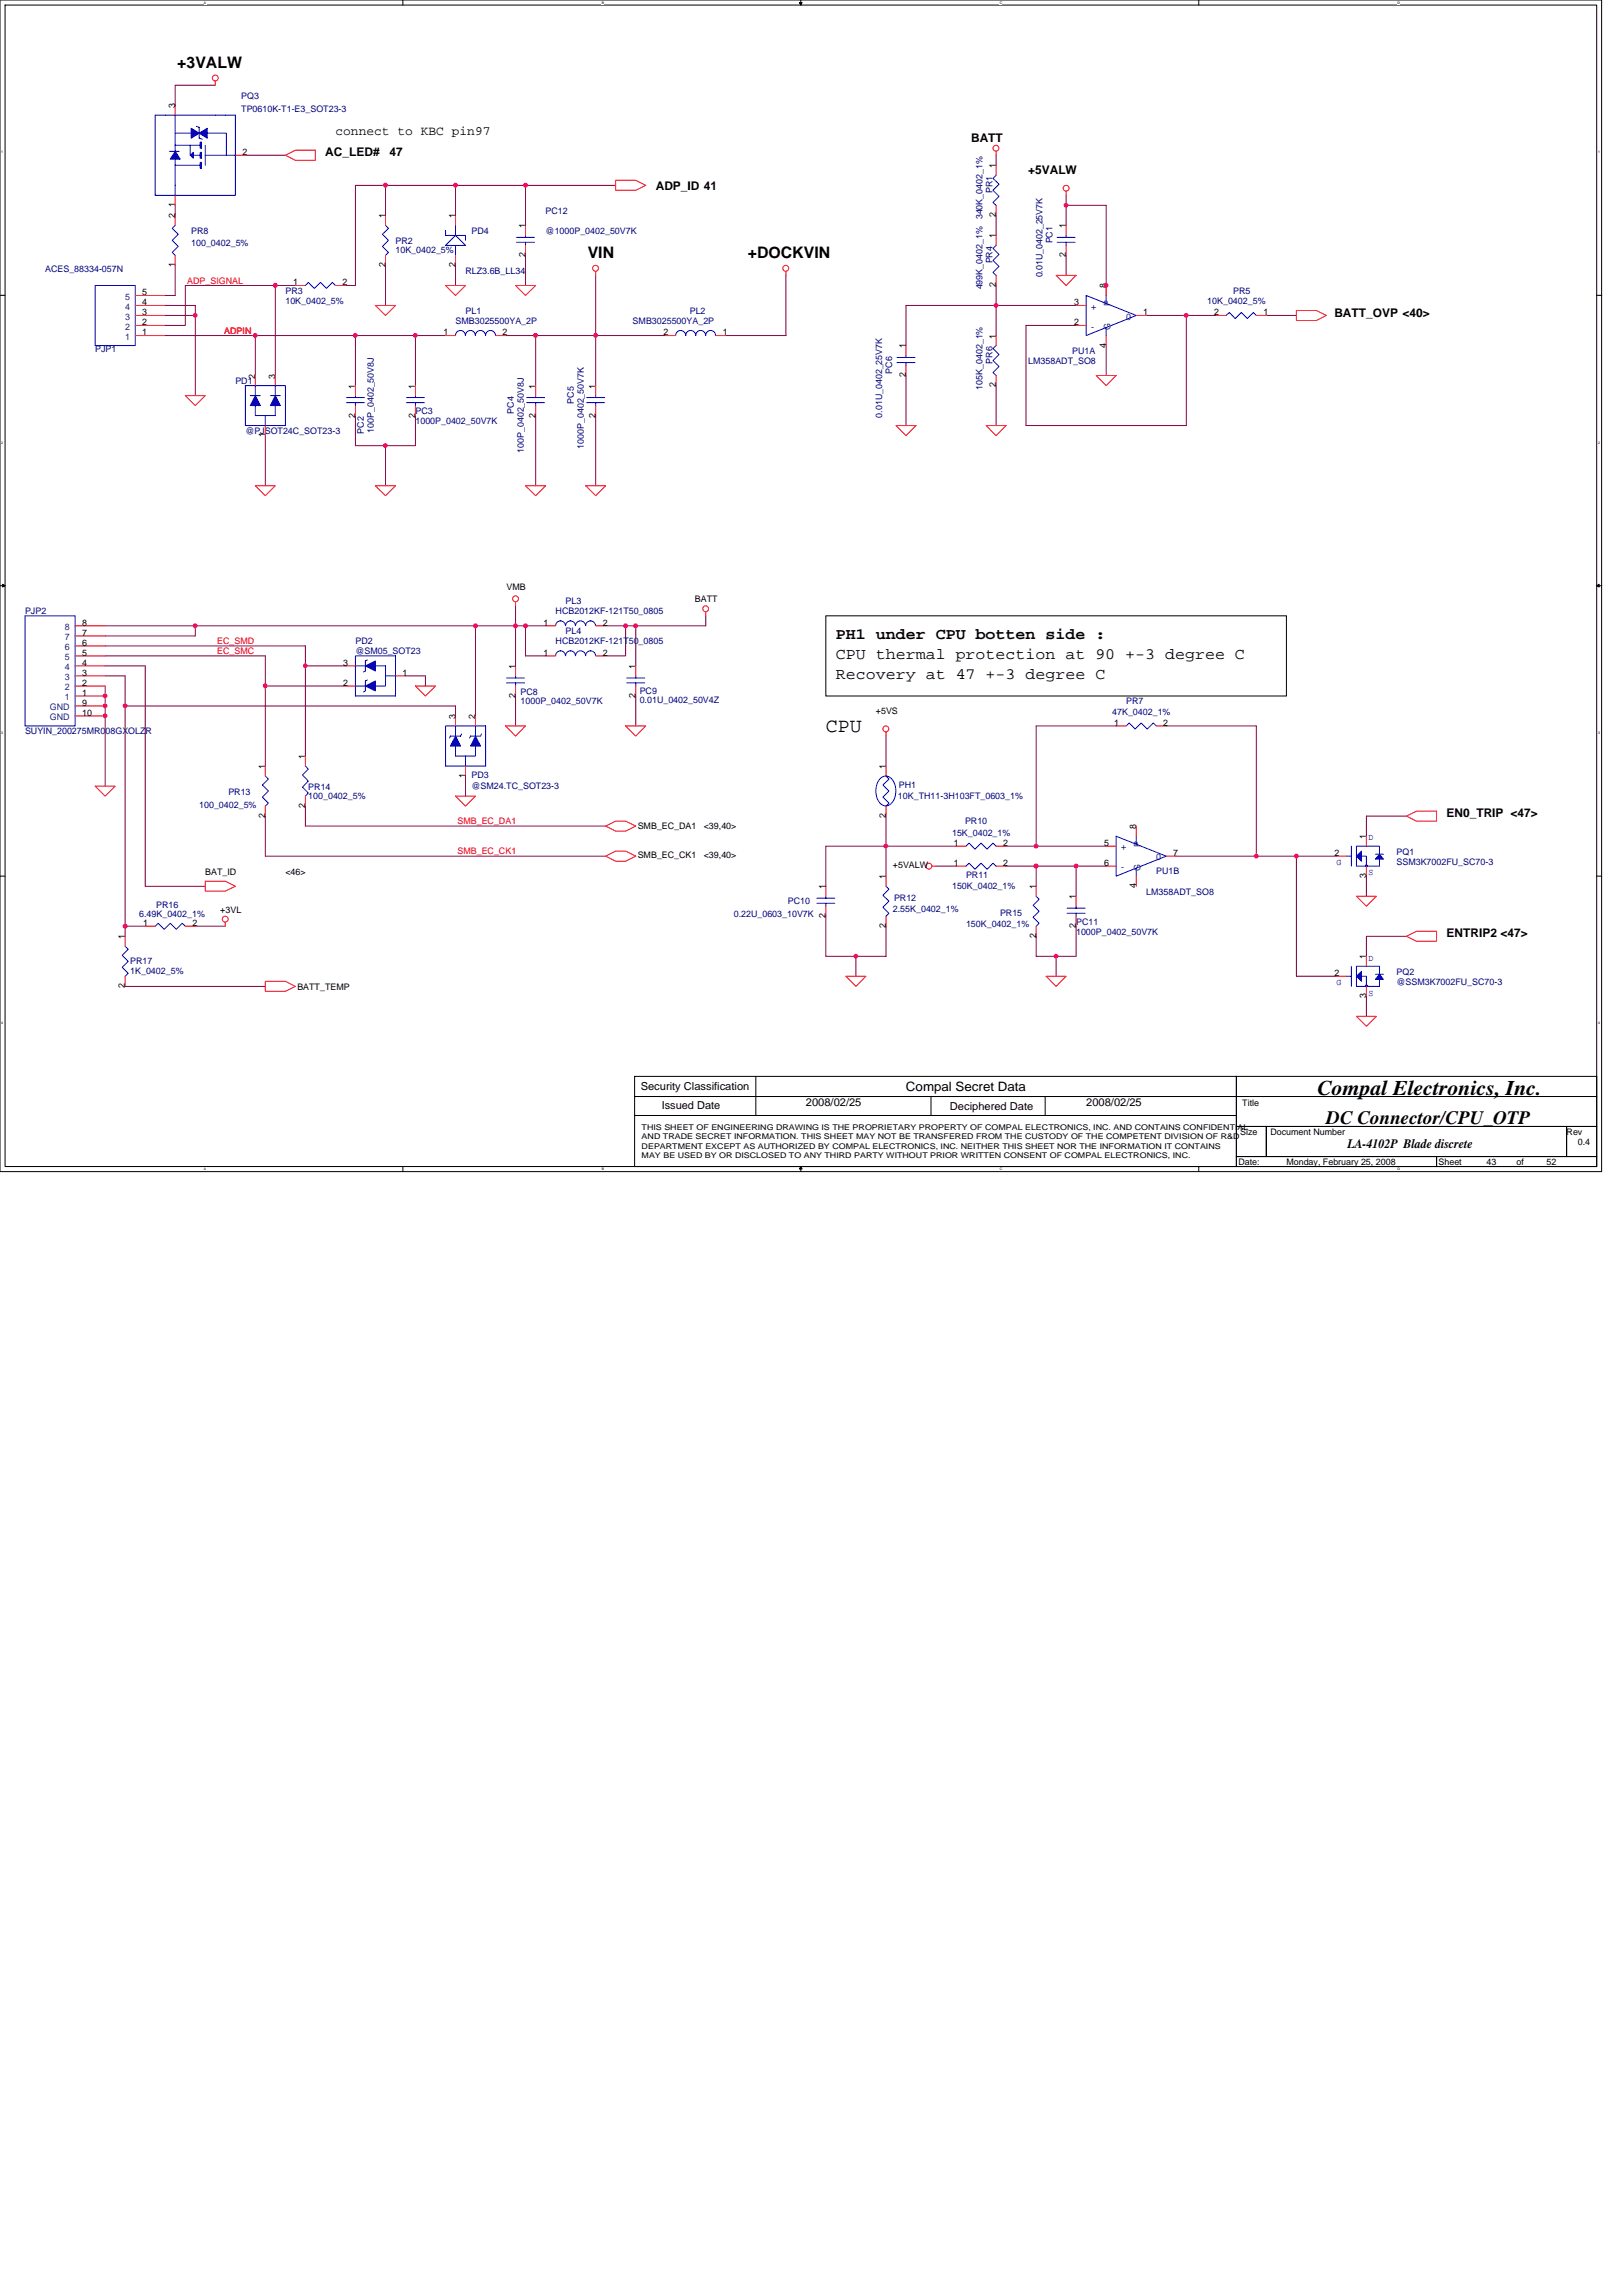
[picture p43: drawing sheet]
<svg xmlns="http://www.w3.org/2000/svg" width="210mm" height="297mm" viewBox="0 0 210 297" stroke-linecap="round" stroke-linejoin="round" font-family="sans-serif">
<defs><g id="words">
<text font-size="2.7" x="170.5" y="141.7">Compal Electronics, Inc.</text>
<text font-size="2.6" x="106.9" y="94.7">CPU</text>
<text font-size="2.5" x="171.6" y="145.4">DC Connector/CPU_OTP</text>
<g font-size="2.1">
<text x="22.9" y="8.8">+3VALW</text>
<text x="76.1" y="33.4">VIN</text>
<text x="96.8" y="33.4">+DOCKVIN</text>
<text x="108.2" y="82.7">PH1 under CPU botten side :</text>
<text x="108.2" y="87.8">Recovery at 47 +-3 degree C</text>
<text x="108.2" y="85.2">CPU thermal protection at 90 +-3 degree C</text>
</g>
<g font-size="1.7">
<text x="43.4" y="17.5">connect to KBC pin97</text>
<text x="117.2" y="141.2">Compal Secret Data</text>
<text x="174.4" y="148.6">LA-4102P Blade discrete</text>
</g>
<g font-size="1.5">
<text x="42.1" y="20.2">AC_LED#</text>
<text x="50.4" y="20.2">47</text>
<text x="125.7" y="18.4">BATT</text>
<text x="133.1" y="22.6">+5VALW</text>
<text x="84.9" y="24.6">ADP_ID 41</text>
<text x="172.7" y="41">BATT_OVP &lt;40&gt;</text>
<text x="187.2" y="105.7">EN0_TRIP &lt;47&gt;</text>
<text x="187.2" y="121.3">ENTRIP2 &lt;47&gt;</text>
</g>
<g font-size="1.4">
<text x="82.9" y="141.1">Security Classification</text>
<text x="85.6" y="143.5">Issued Date</text>
<text x="104.3" y="143.1">2008/02/25</text>
<text x="122.9" y="143.6">Deciphered Date</text>
<text x="140.6" y="143.1">2008/02/25</text>
</g>
<g font-size="1.2">
<text x="22.6" y="14" transform="rotate(-90 22.6 14)">3</text>
<text x="31.4" y="20.1">2</text>
<text x="128.9" y="21.8" transform="rotate(-90 128.9 21.8)">1</text>
<text x="22.6" y="28.2" transform="rotate(-90 22.6 28.2)">2</text>
<text x="22.6" y="26.8" transform="rotate(-90 22.6 26.8)">1</text>
<text x="49.9" y="28.2" transform="rotate(-90 49.9 28.2)">1</text>
<text x="58.9" y="28.2" transform="rotate(-90 58.9 28.2)">1</text>
<text x="68" y="29.5" transform="rotate(-90 68 29.5)">1</text>
<text x="128.9" y="28.1" transform="rotate(-90 128.9 28.1)">2</text>
<text x="137.9" y="29.5" transform="rotate(-90 137.9 29.5)">1</text>
<text x="22.6" y="34.6" transform="rotate(-90 22.6 34.6)">1</text>
<text x="49.9" y="34.6" transform="rotate(-90 49.9 34.6)">2</text>
<text x="58.9" y="34.6" transform="rotate(-90 58.9 34.6)">2</text>
<text x="68" y="33.3" transform="rotate(-90 68 33.3)">2</text>
<text x="128.9" y="30.8" transform="rotate(-90 128.9 30.8)">1</text>
<text x="137.9" y="33.3" transform="rotate(-90 137.9 33.3)">2</text>
<text x="18.4" y="40.8">3</text>
<text x="18.4" y="39.5">4</text>
<text x="18.4" y="38.2">5</text>
<text x="38" y="36.9">1</text>
<text x="44.3" y="36.9">2</text>
<text x="128.9" y="37.2" transform="rotate(-90 128.9 37.2)">2</text>
<text x="139" y="39.5">3</text>
<text x="143.1" y="37.3" transform="rotate(-90 143.1 37.3)">8</text>
<text x="148" y="40.8">1</text>
<text x="157.1" y="40.8">2</text>
<text x="163.5" y="40.8">1</text>
<text x="18.4" y="43.4">1</text>
<text x="18.4" y="42.1">2</text>
<text x="57.4" y="43.4">1</text>
<text x="65" y="43.4">2</text>
<text x="85.9" y="43.4">2</text>
<text x="93.5" y="43.4">1</text>
<text x="117.2" y="45.1" transform="rotate(-90 117.2 45.1)">1</text>
<text x="128.9" y="43.8" transform="rotate(-90 128.9 43.8)">1</text>
<text x="139" y="42.1">2</text>
<text x="143.1" y="45" transform="rotate(-90 143.1 45)">4</text>
<text x="33" y="49" transform="rotate(-90 33 49)">2</text>
<text x="35.6" y="49" transform="rotate(-90 35.6 49)">3</text>
<text x="46" y="50.3" transform="rotate(-90 46 50.3)">1</text>
<text x="53.7" y="50.3" transform="rotate(-90 53.7 50.3)">1</text>
<text x="69.3" y="50.3" transform="rotate(-90 69.3 50.3)">1</text>
<text x="77.1" y="50.3" transform="rotate(-90 77.1 50.3)">1</text>
<text x="117.2" y="48.8" transform="rotate(-90 117.2 48.8)">2</text>
<text x="128.9" y="50.1" transform="rotate(-90 128.9 50.1)">2</text>
<text x="34.3" y="56.6" transform="rotate(-90 34.3 56.6)">1</text>
<text x="46" y="54" transform="rotate(-90 46 54)">2</text>
<text x="53.7" y="54" transform="rotate(-90 53.7 54)">2</text>
<text x="69.3" y="54" transform="rotate(-90 69.3 54)">2</text>
<text x="77.1" y="54" transform="rotate(-90 77.1 54)">2</text>
<text x="65.6" y="76.3">VMB</text>
<text x="89.9" y="77.9">BATT</text>
<text x="10.6" y="83.5">6</text>
<text x="10.6" y="82.3">7</text>
<text x="10.6" y="80.9">8</text>
<text x="70.3" y="80.9">1</text>
<text x="78" y="80.9">2</text>
<text x="10.6" y="87.4">3</text>
<text x="10.6" y="86.1">4</text>
<text x="10.6" y="84.8">5</text>
<text x="10.6" y="88.7">2</text>
<text x="44.4" y="88.7">2</text>
<text x="44.4" y="86.1">3</text>
<text x="52.1" y="87.4">1</text>
<text x="66.7" y="86.5" transform="rotate(-90 66.7 86.5)">1</text>
<text x="70.3" y="84.8">1</text>
<text x="78" y="84.8">2</text>
<text x="82.3" y="86.5" transform="rotate(-90 82.3 86.5)">1</text>
<text x="10.6" y="90">1</text>
<text x="10.6" y="91.3">9</text>
<text x="10.6" y="92.6">10</text>
<text x="58.9" y="93" transform="rotate(-90 58.9 93)">3</text>
<text x="61.5" y="93" transform="rotate(-90 61.5 93)">2</text>
<text x="66.7" y="90.3" transform="rotate(-90 66.7 90.3)">2</text>
<text x="82.3" y="90.3" transform="rotate(-90 82.3 90.3)">2</text>
<text x="113.3" y="92.4">+5VS</text>
<text x="144.2" y="93.9">1</text>
<text x="150.5" y="93.9">2</text>
<text x="34.3" y="99.5" transform="rotate(-90 34.3 99.5)">1</text>
<text x="39.5" y="98.2" transform="rotate(-90 39.5 98.2)">1</text>
<text x="60.2" y="100.6" transform="rotate(-90 60.2 100.6)">1</text>
<text x="114.6" y="99.5" transform="rotate(-90 114.6 99.5)">1</text>
<text x="34.3" y="105.8" transform="rotate(-90 34.3 105.8)">2</text>
<text x="39.5" y="104.5" transform="rotate(-90 39.5 104.5)">2</text>
<text x="82.5" y="107.2">SMB_EC_DA1</text>
<text x="91.1" y="107.2">&lt;39,40&gt;</text>
<text x="114.6" y="105.8" transform="rotate(-90 114.6 105.8)">2</text>
<text x="147" y="107.3" transform="rotate(-90 147 107.3)">8</text>
<text x="26.6" y="113.3">BAT_ID</text>
<text x="36.9" y="113.3">&lt;46&gt;</text>
<text x="82.5" y="111.1">SMB_EC_CK1</text>
<text x="91.1" y="111.1">&lt;39,40&gt;</text>
<text x="114.6" y="113.7" transform="rotate(-90 114.6 113.7)">1</text>
<text x="115.5" y="112.4">+5VALW</text>
<text x="123.4" y="109.5">1</text>
<text x="123.4" y="112">1</text>
<text x="129.8" y="109.5">2</text>
<text x="129.8" y="112">2</text>
<text x="142.9" y="109.5">5</text>
<text x="142.9" y="112">6</text>
<text x="151.8" y="110.7">7</text>
<text x="172.7" y="110.7">2</text>
<text x="176.8" y="113.6" transform="rotate(-90 176.8 113.6)">3</text>
<text x="176.8" y="108.6" transform="rotate(-90 176.8 108.6)">1</text>
<text x="18.5" y="119.8">1</text>
<text x="24.9" y="119.8">2</text>
<text x="28.5" y="118.1">+3VL</text>
<text x="106.8" y="118.8" transform="rotate(-90 106.8 118.8)">2</text>
<text x="106.8" y="115" transform="rotate(-90 106.8 115)">1</text>
<text x="134.1" y="115" transform="rotate(-90 134.1 115)">1</text>
<text x="139.2" y="116.3" transform="rotate(-90 139.2 116.3)">1</text>
<text x="147" y="114.9" transform="rotate(-90 147 114.9)">4</text>
<text x="16.2" y="121.5" transform="rotate(-90 16.2 121.5)">1</text>
<text x="114.6" y="120.1" transform="rotate(-90 114.6 120.1)">2</text>
<text x="134.1" y="121.4" transform="rotate(-90 134.1 121.4)">2</text>
<text x="139.2" y="120.1" transform="rotate(-90 139.2 120.1)">2</text>
<text x="176.8" y="124.1" transform="rotate(-90 176.8 124.1)">1</text>
<text x="16.2" y="127.8" transform="rotate(-90 16.2 127.8)">2</text>
<text x="38.5" y="128">BATT_TEMP</text>
<text x="172.7" y="126.3">2</text>
<text x="176.8" y="129.2" transform="rotate(-90 176.8 129.2)">3</text>
<text x="160.8" y="143.1">Title</text>
<text x="160.5" y="146.8">Size</text>
<text x="164.4" y="146.8">Document Number</text>
<text x="202.7" y="146.8">Rev</text>
<text x="204.2" y="148.1">0.4</text>
<text x="160.3" y="150.7">Date:</text>
<text x="166.5" y="150.7">Monday, February 25, 2008</text>
<text x="186.2" y="150.7">Sheet</text>
<text x="192.4" y="150.7">43</text>
<text x="196.3" y="150.7">of</text>
<text x="200.2" y="150.7">52</text>
</g>
<g font-size="1.2" fill="#000080">
<text x="31.2" y="12.9">PQ3</text>
<text x="31.2" y="14.4">TP0610K-T1-E3_SOT23-3</text>
<text x="70.6" y="27.6">PC12</text>
<text x="127.1" y="28.4" transform="rotate(-90 127.1 28.4)">340K_0402_1%</text>
<text x="128.4" y="25" transform="rotate(-90 128.4 25)">PR1</text>
<text x="5.8" y="35.2">ACES_88334-057N</text>
<text x="24.7" y="30.2">PR8</text>
<text x="24.7" y="31.8">100_0402_5%</text>
<text x="51.2" y="31.5">PR2</text>
<text x="51.2" y="32.7">10K_0402_5%</text>
<text x="60.2" y="35.4">RLZ3.6B_LL34</text>
<text x="61" y="30.2">PD4</text>
<text x="70.6" y="30.2">@1000P_0402_50V7K</text>
<text x="128.4" y="34.1" transform="rotate(-90 128.4 34.1)">PR4</text>
<text x="134.9" y="35.9" transform="rotate(-90 134.9 35.9)">0.01U_0402_25V7K</text>
<text x="136.2" y="31.5" transform="rotate(-90 136.2 31.5)">PC1</text>
<text x="36.9" y="38">PR3</text>
<text x="36.9" y="39.3">10K_0402_5%</text>
<text x="58.9" y="41.9">SMB3025500YA_2P</text>
<text x="60.2" y="40.6">PL1</text>
<text x="81.9" y="41.9">SMB3025500YA_2P</text>
<text x="89.3" y="40.6">PL2</text>
<text x="127.1" y="37.4" transform="rotate(-90 127.1 37.4)">499K_0402_1%</text>
<text x="156.2" y="39.3">10K_0402_5%</text>
<text x="159.6" y="38">PR5</text>
<text x="12.3" y="45.5">PJP1</text>
<text x="128.4" y="47" transform="rotate(-90 128.4 47)">PR6</text>
<text x="133.1" y="47.1">LM358ADT_SO8</text>
<text x="138.7" y="45.8">PU1A</text>
<text x="30.5" y="49.7">PD1</text>
<text x="53.8" y="53.6">PC3</text>
<text x="66.5" y="53.5" transform="rotate(-90 66.5 53.5)">PC4</text>
<text x="74.3" y="52.2" transform="rotate(-90 74.3 52.2)">PC5</text>
<text x="115.5" y="48.3" transform="rotate(-90 115.5 48.3)">PC6</text>
<text x="127.1" y="50.4" transform="rotate(-90 127.1 50.4)">105K_0402_1%</text>
<text x="31.7" y="56.1">@PJSOT24C_SOT23-3</text>
<text x="47.1" y="56.1" transform="rotate(-90 47.1 56.1)">PC2</text>
<text x="48.4" y="56" transform="rotate(-90 48.4 56)">100P_0402_50V8J</text>
<text x="53.8" y="54.8">1000P_0402_50V7K</text>
<text x="67.8" y="58.6" transform="rotate(-90 67.8 58.6)">100P_0402_50V8J</text>
<text x="75.6" y="58" transform="rotate(-90 75.6 58)">1000P_0402_50V7K</text>
<text x="114.2" y="54" transform="rotate(-90 114.2 54)">0.01U_0402_25V7K</text>
<text x="3.2" y="79.5">PJP2</text>
<text x="46" y="83.4">PD2</text>
<text x="71.9" y="79.5">HCB2012KF-121T50_0805</text>
<text x="71.9" y="83.4">HCB2012KF-121T50_0805</text>
<text x="73.2" y="78.2">PL3</text>
<text x="73.2" y="82">PL4</text>
<text x="46" y="84.6">@SM05_SOT23</text>
<text x="67.4" y="90">PC8</text>
<text x="82.8" y="89.8">PC9</text>
<text x="3.2" y="95">SUYIN_200275MR008GXOLZR</text>
<text x="67.4" y="91.1">1000P_0402_50V7K</text>
<text x="82.8" y="91">0.01U_0402_50V4Z</text>
<text x="143.9" y="92.5">47K_0402_1%</text>
<text x="145.7" y="91.1">PR7</text>
<text x="61" y="100.7">PD3</text>
<text x="25.8" y="104.6">100_0402_5%</text>
<text x="29.5" y="102.9">PR13</text>
<text x="39.9" y="102.3">PR14</text>
<text x="39.9" y="103.4">100_0402_5%</text>
<text x="61" y="102.1">@SM24.TC_SOT23-3</text>
<text x="116.2" y="103.4">10K_TH11-3H103FT_0603_1%</text>
<text x="116.3" y="102">PH1</text>
<text x="124.9" y="106.7">PR10</text>
<text x="123.2" y="108.1">15K_0402_1%</text>
<text x="125" y="113.5">PR11</text>
<text x="149.6" y="113.1">PU1B</text>
<text x="180.7" y="110.6">PQ1</text>
<text x="180.7" y="111.8">SSM3K7002FU_SC70-3</text>
<text x="18" y="118.6">6.49K_0402_1%</text>
<text x="20.2" y="117.4">PR16</text>
<text x="95" y="118.6">0.22U_0603_10V7K</text>
<text x="102" y="116.9">PC10</text>
<text x="115.5" y="117.9">2.55K_0402_1%</text>
<text x="115.7" y="116.6">PR12</text>
<text x="123.2" y="115">150K_0402_1%</text>
<text x="125" y="119.9">150K_0402_1%</text>
<text x="129.4" y="118.4">PR15</text>
<text x="139.3" y="119.6">PC11</text>
<text x="148.3" y="115.7">LM358ADT_SO8</text>
<text x="16.8" y="124.7">PR17</text>
<text x="16.8" y="126">1K_0402_5%</text>
<text x="139.3" y="120.9">1000P_0402_50V7K</text>
<text x="180.7" y="126.1">PQ2</text>
<text x="180.7" y="127.4">@SSM3K7002FU_SC70-3</text>
</g>
<g font-size="1.2" fill="#004080">
<text x="16.2" y="41.4">3</text>
<text x="16.2" y="40.1">4</text>
<text x="16.2" y="38.8">5</text>
<text x="141.2" y="40.1">+</text>
<text x="143.7" y="39.6" transform="rotate(-90 143.7 39.6)">P</text>
<text x="145.7" y="41.4">0</text>
<text x="16.2" y="44">1</text>
<text x="16.2" y="42.7">2</text>
<text x="141.2" y="42.7">-</text>
<text x="143.7" y="42.8" transform="rotate(-90 143.7 42.8)">G</text>
<text x="8.4" y="82.8">7</text>
<text x="8.4" y="81.5">8</text>
<text x="8.4" y="88">3</text>
<text x="8.4" y="86.7">4</text>
<text x="8.4" y="85.4">5</text>
<text x="8.4" y="84.1">6</text>
<text x="8.4" y="89.3">2</text>
<text x="6.5" y="91.9">GND</text>
<text x="6.5" y="93.2">GND</text>
<text x="8.4" y="90.6">1</text>
<text x="145.1" y="110">+</text>
<text x="145.1" y="112.6">-</text>
<text x="147.6" y="112.7" transform="rotate(-90 147.6 112.7)">G</text>
<text x="147.6" y="109.6" transform="rotate(-90 147.6 109.6)">P</text>
<text x="149.6" y="111.3">0</text>
</g>
<g font-size="1.2" fill="#f00">
<text x="24.2" y="36.7">ADP_SIGNAL</text>
<text x="29" y="43.2">ADPIN</text>
<text x="28.1" y="83.3">EC_SMD</text>
<text x="28.1" y="84.6">EC_SMC</text>
<text x="59.2" y="106.6">SMB_EC_DA1</text>
<text x="59.2" y="110.5">SMB_EC_CK1</text>
</g>
<g font-size="1.2" fill="#00f">
<text x="173" y="111.8">G</text>
<text x="177.1" y="108.7">D</text>
<text x="177.1" y="113.3">S</text>
<text x="177.1" y="124.3">D</text>
<text x="173" y="127.4">G</text>
<text x="177.1" y="128.8">S</text>
</g>
<g font-size="1">
<text x="83" y="146.2">THIS SHEET OF ENGINEERING DRAWING IS THE PROPRIETARY PROPERTY OF COMPAL ELECTRONICS, INC. AND CONTAINS CONFIDENTIAL</text>
<text x="83" y="147.4">AND TRADE SECRET INFORMATION. THIS SHEET MAY NOT BE TRANSFERED FROM THE CUSTODY OF THE COMPETENT DIVISION OF R&amp;D</text>
<text x="83" y="148.6">DEPARTMENT EXCEPT AS AUTHORIZED BY COMPAL ELECTRONICS, INC. NEITHER THIS SHEET NOR THE INFORMATION IT CONTAINS</text>
<text x="83" y="149.8">MAY BE USED BY OR DISCLOSED TO ANY THIRD PARTY WITHOUT PRIOR WRITTEN CONSENT OF COMPAL ELECTRONICS, INC.</text>
</g>
<g font-size=".5">
<text x="26.4" y=".5">A</text>
<text x="77.9" y=".5">B</text>
<text x="129.4" y=".5">C</text>
<text x="180.9" y=".5">D</text>
<text x=".2" y="19.8">1</text>
<text x="206.8" y="19.8">1</text>
<text x=".2" y="57.4">2</text>
<text x="206.8" y="57.4">2</text>
<text x=".2" y="95">3</text>
<text x="206.8" y="95">3</text>
<text x=".2" y="132.5">4</text>
<text x="206.8" y="132.5">4</text>
<text x="26.4" y="151.4">A</text>
<text x="77.9" y="151.4">B</text>
<text x="129.4" y="151.4">C</text>
<text x="180.9" y="151.4">D</text>
</g>
</g></defs>
<path d="M0 0h207.3v151.6h-207.3zM.7 .7h205.9v150.2h-205.9z" fill="none" stroke="#000" stroke-width=".13"/>
<g fill="#fff">
<path d="M26.4 .1h.3v.5h-.3z"/>
<path d="M26.4 151h.3v.5h-.3z"/>
</g>
<path d="M52.1 0v.7M52.1 150.9v.7" fill="none" stroke="#000" stroke-width=".13"/>
<g fill="#fff">
<path d="M77.9 .1h.3v.5h-.3z"/>
<path d="M77.9 151h.3v.5h-.3z"/>
</g>
<path d="M103.6 0v.7M103.6 150.9v.7" fill="none" stroke="#000" stroke-width=".13"/>
<path d="M103.4 .3h.4l-.2 .4zM103.6 150.9l.2 .3h-.4z" fill="#000" stroke="#000" stroke-width=".13"/>
<g fill="#fff">
<path d="M129.4 .1h.3v.5h-.3z"/>
<path d="M129.4 151h.3v.5h-.3z"/>
</g>
<path d="M155.1 0v.7M155.1 150.9v.7" fill="none" stroke="#000" stroke-width=".13"/>
<g fill="#fff">
<path d="M180.9 .1h.3v.5h-.3z"/>
<path d="M180.9 151h.3v.5h-.3z"/>
<path d="M.2 19.4h.2v.5h-.2z"/>
<path d="M206.8 19.4h.3v.5h-.3z"/>
<path d="M.2 57h.2v.5h-.2z"/>
<path d="M206.8 57h.3v.5h-.3z"/>
</g>
<path d="M0 38.2h.7M206.6 38.2h.7" fill="none" stroke="#000" stroke-width=".13"/>
<g fill="#fff">
<path d="M.2 94.6h.2v.5h-.2z"/>
<path d="M206.8 94.6h.3v.5h-.3z"/>
</g>
<path d="M0 75.8h.7M206.6 75.8h.7" fill="none" stroke="#000" stroke-width=".13"/>
<path d="M.3 75.6l.4 .2-.4 .1zM206.6 75.8l.3-.2v.3z" fill="#000" stroke="#000" stroke-width=".13"/>
<g fill="#fff">
<path d="M.2 132.1h.2v.5h-.2z"/>
<path d="M206.8 132.1h.3v.5h-.3z"/>
</g>
<g fill="none" stroke="#000" stroke-width=".13">
<path d="M106.9 79.7h59.6v10.3h-59.6zM0 113.3h.7M206.6 113.3h.7M82.1 139.3h77.9v2.6h-77.9zM97.8 139.3v5M160 139.3h46.6v2.6h-46.6zM82.1 141.9h77.9v2.4h-77.9zM82.1 144.3h77.9v6.6h-77.9zM120.5 141.9v2.4M135.3 141.9v2.4M160 141.9h46.6v3.8h-46.6zM160 145.7h3.9v3.9h-3.9z"/>
<path d="M160 149.6h25.9v1.3h-25.9zM163.9 145.7h38.8v3.9h-38.8zM185.9 149.6h20.7v1.3h-20.7zM202.7 145.7h3.9v3.9h-3.9z"/>
</g>
<g fill="none" stroke="#800040" stroke-width=".13">
<path d="M27.9 11h-5.2v2.6M21.4 39.5h3.9v1.3h-3.9M22.7 34.3v3.9h-1.3M22.7 26.6v1.3M31.7 20.1h5.2M35.6 36.9v11.7M38.2 36.9h-14.2v5.2h-2.6M49.9 24v3.9M49.9 34.3v5.2M58.9 24v3.9M58.9 34.3v2.6M68 24v5.1"/>
<path d="M68 33v3.9M77.1 35.6v14.3M79.7 24h-33.7v12.9h-1.3M101.7 35.6v7.8h-7.8M128.9 20.1v1.3M128.9 27.9v2.6M128.9 36.9v6.5M138 26.6h5.2v11.6M138 25.3v3.8M138 33v2.6M139.3 39.5h-22.1v5.2M21.4 43.4h36.3"/>
<path d="M25.3 40.8v10.4M33 43.4v5.2M34.3 56.4v6.4M46 53.8v3.9h3.9v5.1M46 43.4v6.5M53.8 43.4v6.5M53.8 53.8v3.9h-3.9M65.4 43.4h20.7M69.3 43.4v6.5M69.3 53.8v9M77.1 53.8v9M117.2 48.6v6.5"/>
<path d="M128.9 49.9v5.2M143.2 44.7v3.9M148.3 40.8h9.1M153.5 40.8v14.3h-20.7v-13h6.5M163.9 40.8h3.9M66.7 78.4v7.7M91.3 79.7v1.3h-9M13.6 83.6h25.9v2.5h5.2M13.6 87.4h2.6v33.7M13.6 88.8v12.9M13.6 84.9h20.7v14.2M13.6 81h11.7"/>
<path d="M13.6 86.1h5.2v28.6h7.8M16.2 91.3h42.7v1.3M25.3 81h36.2v11.6M25.3 81v1.3h-11.7M34.3 88.8h10.4M39.5 86.1v11.7M52.5 87.4h2.6v1.4M61.5 81h9.1M66.7 90v3.9M68 81v3.9h2.6M78.4 81h2.6M81 81h1.3v5.1"/>
<path d="M81 81v3.9h-2.6M82.3 90v3.9M114.7 95.2v3.9M144.4 93.9h-10.3v15.6M150.9 93.9h11.7v16.9M16.2 119.8h2.6M25.3 119.8h3.8M34.3 105.6v5.2h44.1M39.5 104.3v2.6h38.9M60.2 100.4v2.6M106.9 118.5v5.2h7.8v-3.9M114.7 105.6v7.7"/>
<path d="M121.1 112.1h2.6M123.7 109.5h-16.8v5.2M130.2 112.1h13M130.2 109.5h13M134.1 112.1v2.6M139.3 119.8v3.9h-5.2v-2.6M139.3 112.1v3.9M152.2 110.8h20.8M167.8 110.8v15.5h5.2M176.8 113.3v2.7M182 105.6h-5.2v2.6M16.2 127.6h18.1"/>
<path d="M110.8 123.7v2.6M136.7 123.7v2.6M176.8 128.9v2.6M182 121.1h-5.2v2.6"/>
</g>
<g fill="#f0f" stroke="#f0f" stroke-width=".13">
<path d="M114.5 109.3l.1-.1 .2 .1 .1 .2-.1 .1-.2 .1-.1-.1-.1-.1z" fill-rule="evenodd"/>
<path d="M133.9 111.9l.2-.1 .1 .1 .1 .1-.1 .2-.1 .1-.2-.1-.1-.2z" fill-rule="evenodd"/>
<path d="M139.1 111.9l.2-.1 .1 .1 .1 .1-.1 .2-.1 .1-.2-.1-.1-.2z" fill-rule="evenodd"/>
<path d="M133.9 109.3l.2-.1 .1 .1 .1 .2-.1 .1-.1 .1-.2-.1-.1-.1z" fill-rule="evenodd"/>
<path d="M133.9 111.9l.2-.1 .1 .1 .1 .1-.1 .2-.1 .1-.2-.1-.1-.2z" fill-rule="evenodd"/>
<path d="M143 36.7h.1h.2l.1 .2-.1 .2-.2 .1-.1-.1-.1-.2z" fill-rule="evenodd"/>
<path d="M153.3 40.6h.2h.2l.1 .2-.1 .2h-.2h-.2l-.1-.2z" fill-rule="evenodd"/>
<path d="M16 91.1h.2h.2v.2v.2l-.2 .1-.2-.1-.1-.2z" fill-rule="evenodd"/>
<path d="M25.1 80.8l.2-.1 .1 .1 .1 .2-.1 .1-.1 .1-.2-.1-.1-.1z" fill-rule="evenodd"/>
<path d="M34.1 88.5h.2h.2l.1 .2-.1 .2-.2 .1-.2-.1v-.2z" fill-rule="evenodd"/>
<path d="M32.9 43.2l.1-.1 .2 .1 .1 .2-.1 .2h-.2h-.1l-.1-.2z" fill-rule="evenodd"/>
<path d="M53.6 43.2l.1-.1 .2 .1 .1 .2-.1 .2h-.2h-.1l-.1-.2z" fill-rule="evenodd"/>
<path d="M45.8 43.2l.2-.1 .1 .1 .1 .2-.1 .2h-.1h-.2l-.1-.2z" fill-rule="evenodd"/>
<path d="M49.7 57.5l.2-.1 .1 .1 .1 .1-.1 .2-.1 .1-.2-.1-.1-.2z" fill-rule="evenodd"/>
<path d="M76.9 43.2l.2-.1 .1 .1 .1 .2-.1 .2h-.1h-.2l-.1-.2z" fill-rule="evenodd"/>
<path d="M66.5 80.8l.2-.1 .2 .1 .1 .2-.1 .1-.2 .1-.2-.1v-.1z" fill-rule="evenodd"/>
<path d="M58.8 23.8l.1-.1 .2 .1 .1 .2-.1 .1-.2 .1-.1-.1-.1-.1z" fill-rule="evenodd"/>
<path d="M114.5 109.3l.1-.1 .2 .1 .1 .2-.1 .1-.2 .1-.1-.1-.1-.1z" fill-rule="evenodd"/>
<path d="M133.9 111.9l.2-.1 .1 .1 .1 .1-.1 .2-.1 .1-.2-.1-.1-.2z" fill-rule="evenodd"/>
<path d="M139.1 111.9l.2-.1 .1 .1 .1 .1-.1 .2-.1 .1-.2-.1-.1-.2z" fill-rule="evenodd"/>
<path d="M133.9 109.3l.2-.1 .1 .1 .1 .2-.1 .1-.1 .1-.2-.1-.1-.1z" fill-rule="evenodd"/>
<path d="M133.9 111.9l.2-.1 .1 .1 .1 .1-.1 .2-.1 .1-.2-.1-.1-.2z" fill-rule="evenodd"/>
<path d="M143 36.7h.1h.2l.1 .2-.1 .2-.2 .1-.1-.1-.1-.2z" fill-rule="evenodd"/>
<path d="M153.3 40.6h.2h.2l.1 .2-.1 .2h-.2h-.2l-.1-.2z" fill-rule="evenodd"/>
<path d="M16 91.1h.2h.2v.2v.2l-.2 .1-.2-.1-.1-.2z" fill-rule="evenodd"/>
<path d="M25.1 80.8l.2-.1 .1 .1 .1 .2-.1 .1-.1 .1-.2-.1-.1-.1z" fill-rule="evenodd"/>
<path d="M34.1 88.5h.2h.2l.1 .2-.1 .2-.2 .1-.2-.1v-.2z" fill-rule="evenodd"/>
<path d="M32.9 43.2l.1-.1 .2 .1 .1 .2-.1 .2h-.2h-.1l-.1-.2z" fill-rule="evenodd"/>
<path d="M53.6 43.2l.1-.1 .2 .1 .1 .2-.1 .2h-.2h-.1l-.1-.2z" fill-rule="evenodd"/>
<path d="M45.8 43.2l.2-.1 .1 .1 .1 .2-.1 .2h-.1h-.2l-.1-.2z" fill-rule="evenodd"/>
<path d="M49.7 57.5l.2-.1 .1 .1 .1 .1-.1 .2-.1 .1-.2-.1-.1-.2z" fill-rule="evenodd"/>
<path d="M76.9 43.2l.2-.1 .1 .1 .1 .2-.1 .2h-.1h-.2l-.1-.2z" fill-rule="evenodd"/>
<path d="M66.5 80.8l.2-.1 .2 .1 .1 .2-.1 .1-.2 .1-.2-.1v-.1z" fill-rule="evenodd"/>
<path d="M58.8 23.8l.1-.1 .2 .1 .1 .2-.1 .1-.2 .1-.1-.1-.1-.1z" fill-rule="evenodd"/>
<circle cx="136.7" cy="123.7" r=".24"/>
<circle cx="110.8" cy="123.7" r=".24"/>
<circle cx="162.6" cy="110.8" r=".24"/>
<circle cx="128.9" cy="39.5" r=".24"/>
<circle cx="138" cy="26.6" r=".24"/>
<circle cx="167.8" cy="110.8" r=".24"/>
<circle cx="16.2" cy="119.8" r=".25"/>
<circle cx="13.6" cy="91.3" r=".24"/>
<circle cx="13.6" cy="90" r=".24"/>
<circle cx="13.6" cy="92.6" r=".24"/>
<circle cx="39.5" cy="86.1" r=".24"/>
<circle cx="82.3" cy="81" r=".25"/>
<circle cx="61.5" cy="81" r=".25"/>
<circle cx="68" cy="81" r=".25"/>
<circle cx="35.6" cy="36.9" r=".25"/>
<circle cx="25.3" cy="40.8" r=".24"/>
<circle cx="69.3" cy="43.4" r=".25"/>
<circle cx="68" cy="24" r=".25"/>
<circle cx="49.9" cy="24" r=".25"/>
<circle cx="81" cy="81" r=".25"/>
</g>
<g fill="none" stroke="#f00" stroke-width=".13">
<path d="M22.7 13.6v1.3M27.9 10.5v.5M128.9 19.6v.5M17.5 39.5h3.9M17.5 38.2h3.9M22.7 25.3v1.3M22.7 27.9v1.2M22.7 33v1.3M30.5 20.1h1.2M36.9 20.1l1.3-.7h2.6v1.3h-2.6zM38.2 36.9h1.3M43.4 36.9h1.3"/>
<path d="M48.6 39.5h2.6l-1.3 1.3zM49.9 27.9v1.2M49.9 33v1.3M57.7 36.9h2.5l-1.3 1.3zM58.9 27.9v1.2M58.9 33v1.3M66.7 36.9h2.6l-1.3 1.3zM68 29.1v1.4M68 31.7v1.3M77.1 35.1v.5M79.7 23.3h2.6l1.3 .7-1.3 .6h-2.6zM101.7 35.1v.5"/>
<path d="M128.9 21.4v1.3M128.9 26.6v1.3M128.9 30.5v1.2M128.9 35.6v1.3M136.7 35.6h2.6l-1.3 1.3zM138 24.7v.6M138 29.1v1.4M138 31.7v1.3M139.3 39.5h1.3M143.2 36.9v1.3M17.5 43.4h3.9M17.5 40.8h3.9"/>
<path d="M17.5 42.1h3.9M24 51.2h2.6l-1.3 1.3zM33 48.6v1.3M34.3 55.1v1.3M35.6 48.6v1.3M46 49.9v1.3M46 52.5v1.3M53.8 49.9v1.3M53.8 52.5v1.3M57.7 43.4h1.2M64.1 43.4h1.3M69.3 49.9v1.3"/>
<path d="M69.3 52.5v1.3M77.1 49.9v1.3M77.1 52.5v1.3M86.1 43.4h1.3M92.6 43.4h1.3M116 55.1h2.5l-1.3 1.3zM117.2 44.7v1.3M117.2 47.3v1.3M127.6 55.1h2.6l-1.3 1.3zM128.9 43.4v1.3M128.9 48.6v1.3M139.3 42.1h1.3"/>
<path d="M141.9 48.6h2.5l-1.2 1.3zM143.2 43.4v1.3M147 40.8h1.3M157.4 40.8h1.3M162.6 40.8h1.3M167.8 40.2h2.5l1.3 .6-1.3 .7h-2.5zM33 62.8h2.6l-1.3 1.3zM48.6 62.8h2.6l-1.3 1.3zM66.7 77.9v.5M68 62.8h2.6l-1.3 1.3zM75.8 62.8h2.6l-1.3 1.3zM91.3 79.2v.5"/>
<path d="M9.7 81h3.9M9.7 88.8h3.9M9.7 86.1h3.9M9.7 87.4h3.9M9.7 90h3.9M9.7 84.9h3.9M9.7 83.6h3.9M9.7 91.3h3.9M9.7 92.6h3.9M9.7 82.3h3.9M34.3 99.1v1.3M39.5 97.8v1.3"/>
<path d="M44.7 88.8h1.3M44.7 86.1h1.3M51.2 87.4h1.3M53.8 88.8h2.6l-1.3 1.2zM58.9 92.6v1.3M60.2 99.1v1.3M61.5 92.6v1.3M65.4 93.9h2.6l-1.3 1.3zM66.7 86.1v1.3M66.7 88.8v1.2M70.6 81h1.3M70.6 84.9h1.3"/>
<path d="M77.1 81h1.3M77.1 84.9h1.3M81 93.9h2.6l-1.3 1.3zM82.3 86.1v1.3M82.3 88.8v1.2M114.7 94.7v.5M114.7 99.1v1.3M144.4 93.9h1.3M149.6 93.9h1.3M12.3 101.7h2.6l-1.3 1.3zM18.8 119.8h1.3M24 119.8h1.3"/>
<path d="M26.6 114h2.5l1.4 .7-1.4 .6h-2.5zM29.1 119.3v.5M34.3 104.3v1.3M39.5 103v1.3M58.9 103h2.6l-1.3 1.3zM78.4 110.8l1.3-.7h1.3l1.3 .7-1.3 .6h-1.3zM78.4 106.9l1.3-.7h1.3l1.3 .7-1.3 .6h-1.3zM106.9 114.7v1.3M106.9 117.2v1.3M114.7 104.3v1.3M114.7 113.3v1.4M114.7 118.5v1.3"/>
<path d="M120.6 112.1h.5M123.7 112.1h1.3M123.7 109.5h1.3M128.9 112.1h1.3M128.9 109.5h1.3M134.1 114.7v1.3M134.1 119.8v1.3M139.3 116v1.2M139.3 118.5v1.3M143.2 112.1h1.2M143.2 109.5h1.2M147 106.9v1.3"/>
<path d="M147 113.3v1.4M150.9 110.8h1.3M173 110.8h1.2M175.5 116h2.6l-1.3 1.2zM176.8 108.2v1.3M176.8 112.1v1.2M182 105.6l1.3-.7h2.6v1.3h-2.6zM16.2 121.1v1.3M16.2 126.3v1.3M34.3 127h2.6l1.3 .6-1.3 .6h-2.6zM109.5 126.3h2.6l-1.3 1.3zM135.4 126.3h2.6l-1.3 1.3z"/>
<path d="M173 126.3h1.2M175.5 131.5h2.6l-1.3 1.3zM176.8 123.7v1.3M176.8 127.6v1.3M182 121.1l1.3-.6h2.6v1.3h-2.6z"/>
<circle cx="27.9" cy="10.1" r=".38"/>
<circle cx="128.9" cy="19.2" r=".38"/>
<circle cx="77.1" cy="34.7" r=".38"/>
<circle cx="101.7" cy="34.7" r=".38"/>
<circle cx="138" cy="24.3" r=".38"/>
<circle cx="66.7" cy="77.5" r=".38"/>
<circle cx="91.3" cy="78.8" r=".38"/>
<circle cx="114.6" cy="94.3" r=".38"/>
<circle cx="29.1" cy="118.9" r=".38"/>
<circle cx="120.2" cy="112.1" r=".38"/>
</g>
<g fill="none" stroke="#00f" stroke-width=".13">
<path d="M20.1 14.9h10.4v10.4h-10.4zM21.9 19.6h1.3M22.7 14.9v4.7M22.7 18.8h3.2M22.7 17.2h2M24.6 18.8v1.3M25.4 16.3l.4 .2v1.4l.4 .1M25.9 19.7h.2v.8h-.2zM25.9 18.4h.2v.8h-.2zM26.6 18.8v2.6M26.8 17.2h2.5v2.9M12.3 36.9h5.2v7.8h-5.2z"/>
<path d="M22.7 29.1l-.4 .4 .8 .8-.8 .8 .8 .8-.8 .8 .4 .3M22.7 20.6v.8M25 20.1h.9M25.9 21h.2v.8h-.2zM25.9 21.4h-3.2v3.9M26.6 20.1h3.9M39.5 36.9l.4-.4 .8 .8 .8-.8 .7 .8 .8-.8 .4 .4M49.9 29.1l.4 .4-.8 .8 .8 .8-.8 .8 .8 .8-.4 .3M57.7 31.7l1.2-1.2 1.3 1.2zM57.7 29.8v.7h2.5v.6M58.9 29.1v1.4M58.9 31.7v1.3"/>
<path d="M66.8 31.3h2.4M66.8 30.7h2.4M68 30.5v.2M68 31.3v.4M128.9 31.7l-.4 .4 .8 .8-.8 .8 .8 .8-.8 .7 .4 .4M128.9 22.7l-.4 .4 .8 .7-.8 .8 .8 .8-.8 .8 .4 .4M136.8 31.3h2.3M136.8 30.7h2.3M138 30.5v.2M138 31.3v.4M140.6 38.2l6.4 2.6-6.4 2.6zM143.2 38.2v1.1"/>
<path d="M31.7 49.9h5.2v5.2h-5.2zM32.4 51.2h1.3M33 52.5v1.3h1.3M33 49.9v1.3M34.3 53.8v1.3M35 51.2h1.3M35.6 49.9v1.3M35.6 52.5v1.3h-1.3M44.8 52.1h2.4M44.8 51.4h2.4M46 51.2v.2M46 52.1v.4"/>
<path d="M52.6 52.1h2.3M52.6 51.4h2.3M53.8 51.2v.2M53.8 52.1v.4M58.9 43.4a.63 .63 0 0 1 .7-.6 .63 .63 0 0 1 .6 .6M60.2 43.4a.64 .64 0 0 1 .7-.6 .64 .64 0 0 1 .6 .6M61.5 43.4a.66 .66 0 0 1 .7-.6 .66 .66 0 0 1 .6 .6 .64 .64 0 0 1 .7-.6 .64 .64 0 0 1 .6 .6M68.2 52.1h2.3M68.2 51.4h2.3M69.3 51.2v.2M69.3 52.1v.4M75.9 52.1h2.4"/>
<path d="M75.9 51.4h2.4M77.1 51.2v.2M77.1 52.1v.4M87.4 43.4a.66 .66 0 0 1 .7-.6 .66 .66 0 0 1 .7 .6 .65 .65 0 0 1 .6-.6 .65 .65 0 0 1 .6 .6 .63 .63 0 0 1 .7-.6 .63 .63 0 0 1 .6 .6M91.3 43.4a.64 .64 0 0 1 .7-.6 .64 .64 0 0 1 .6 .6M116.1 46.9h2.3M116.1 46.2h2.3M117.2 46v.2M117.2 46.9v.4M128.9 44.7l-.4 .4 .8 .8-.8 .8 .8 .7-.8 .8 .4 .4M143.2 42.4v1M158.7 40.8l.4-.4 .8 .8 .7-.8 .8 .8 .8-.8 .4 .4"/>
<path d="M3.2 79.7h6.5v14.2h-6.5zM39.5 99.1l.4 .4-.8 .8 .8 .7-.8 .8 .8 .8-.4 .4M46 84.9h5.2v5.1h-5.2zM46 88.8h1.3M46 86.1h1.3M47.5 88l-.2 .1v1.3l-.3 .1M47.5 85.4l-.2 .1v1.3l-.3 .1M48.6 86.1h1.3v1.3M49.9 87.4v1.4h-1.3M49.9 87.4h1.3M57.7 93.9h5.1v5.2h-5.1zM58.9 93.9v1.3"/>
<path d="M58.9 96.5v1.3h1.3M59.7 95l-.1 .2h-1.3l-.1 .3M60.2 97.8v1.3M61.5 96.5v1.3h-1.3M61.5 93.9v1.3M62.3 95l-.1 .2h-1.3l-.1 .3M65.6 88.3h2.3M65.6 87.7h2.3M66.7 87.4v.3M66.7 88.3v.5M71.9 80.9a.64 .64 0 0 1 .6-.6 .64 .64 0 0 1 .7 .6 .65 .65 0 0 1 .6-.6 .65 .65 0 0 1 .7 .6 .66 .66 0 0 1 .6-.6 .66 .66 0 0 1 .7 .6M71.9 84.8a.63 .63 0 0 1 .6-.6 .63 .63 0 0 1 .7 .6 .65 .65 0 0 1 .6-.6 .65 .65 0 0 1 .7 .6 .66 .66 0 0 1 .6-.6 .66 .66 0 0 1 .7 .6"/>
<path d="M75.8 80.9a.64 .64 0 0 1 .6-.6 .64 .64 0 0 1 .7 .6M75.8 84.8a.64 .64 0 0 1 .6-.6 .64 .64 0 0 1 .7 .6M81.1 88.3h2.3M81.1 87.7h2.3M82.3 87.4v.3M82.3 88.3v.5M145.7 93.9l.4-.4 .8 .8 .8-.8 .8 .8 .7-.8 .4 .4M20.1 119.8l.4-.4 .8 .8 .7-.8 .8 .8 .8-.8 .4 .4M34.3 100.4l.4 .4-.7 .8 .7 .7-.7 .8 .7 .8-.4 .4M105.7 116.9h2.3M105.7 116.2h2.3M106.9 116v.2"/>
<path d="M106.9 116.9v.3M114 100.7a1.09 1.09 0 0 1 1.8 .6 2.36 2.36 0 0 1-.8 2.9 1.33 1.33 0 0 1-1.6-1.4 2.48 2.48 0 0 1 .6-2.1zM114.7 100.4l.3 .4-.7 .8 .7 .7-.7 .8 .7 .8-.3 .4M114.7 114.7l.3 .3-.7 .8 .7 .8-.7 .8 .7 .8-.3 .3M125 109.5l.4-.4 .8 .8 .8-.8 .7 .8 .8-.8 .4 .4M125 112.1l.4-.4 .8 .8 .8-.8 .7 .8 .8-.8 .4 .4M134.1 116l.4 .3-.8 .8 .8 .8-.8 .8 .8 .7-.4 .4M138.1 118.2h2.3M138.1 117.5h2.3M139.3 117.2v.3M139.3 118.2v.3M144.4 108.2l6.5 2.6-6.5 2.5z"/>
<path d="M147 108.2v1M147 112.3v1M174.2 110.8h.7M174.9 109.5v2.6M178 110.5h1M178.5 110.5v-1h-3v2.6h1.3v-1.3h-.6M178.5 111.1v1h-1.7h.2v-.2h-.3v.2M16.2 122.4l.4 .4-.8 .8 .8 .8-.8 .7 .8 .8-.4 .4M174.2 126.3h.7M174.9 125v2.6M178 126h1M178.5 126v-1h-3v2.6h1.3v-1.3h-.6"/>
<path d="M178.5 126.7v.9h-1.7h.2v-.1h-.3v.1"/>
</g>
<g fill="#00f" stroke="#00f" stroke-width=".13">
<path d="M61.5 95.2l.7 1.3h-1.3z" fill-rule="evenodd"/>
<path d="M58.9 95.2l.7 1.3h-1.3z" fill-rule="evenodd"/>
<path d="M33 51.2l.7 1.3h-1.3z" fill-rule="evenodd"/>
<path d="M35.6 51.2l.7 1.3h-1.3z" fill-rule="evenodd"/>
<path d="M47.3 88.8l1.3-.7v1.3z" fill-rule="evenodd"/>
<path d="M47.3 86.1l1.3-.6v1.3z" fill-rule="evenodd"/>
<path d="M22.7 19.6l.6 1h-1.3z" fill-rule="evenodd"/>
<path d="M24.6 20.1l.4-.4v.8z" fill-rule="evenodd"/>
<path d="M25.8 17.2l1-.6v1.3z" fill-rule="evenodd"/>
<path d="M24.7 16.6l1.1 .6-1.1 .7z" fill-rule="evenodd"/>
<path d="M175.5 126.3l.7-.6v1.3z" fill-rule="evenodd"/>
<path d="M178.5 126l.5 .7h-1z" fill-rule="evenodd"/>
<path d="M175.5 110.8l.7-.7v1.3z" fill-rule="evenodd"/>
<path d="M178.5 110.5l.5 .6h-1z" fill-rule="evenodd"/>
</g>
<use href="#words"/>
</svg>
